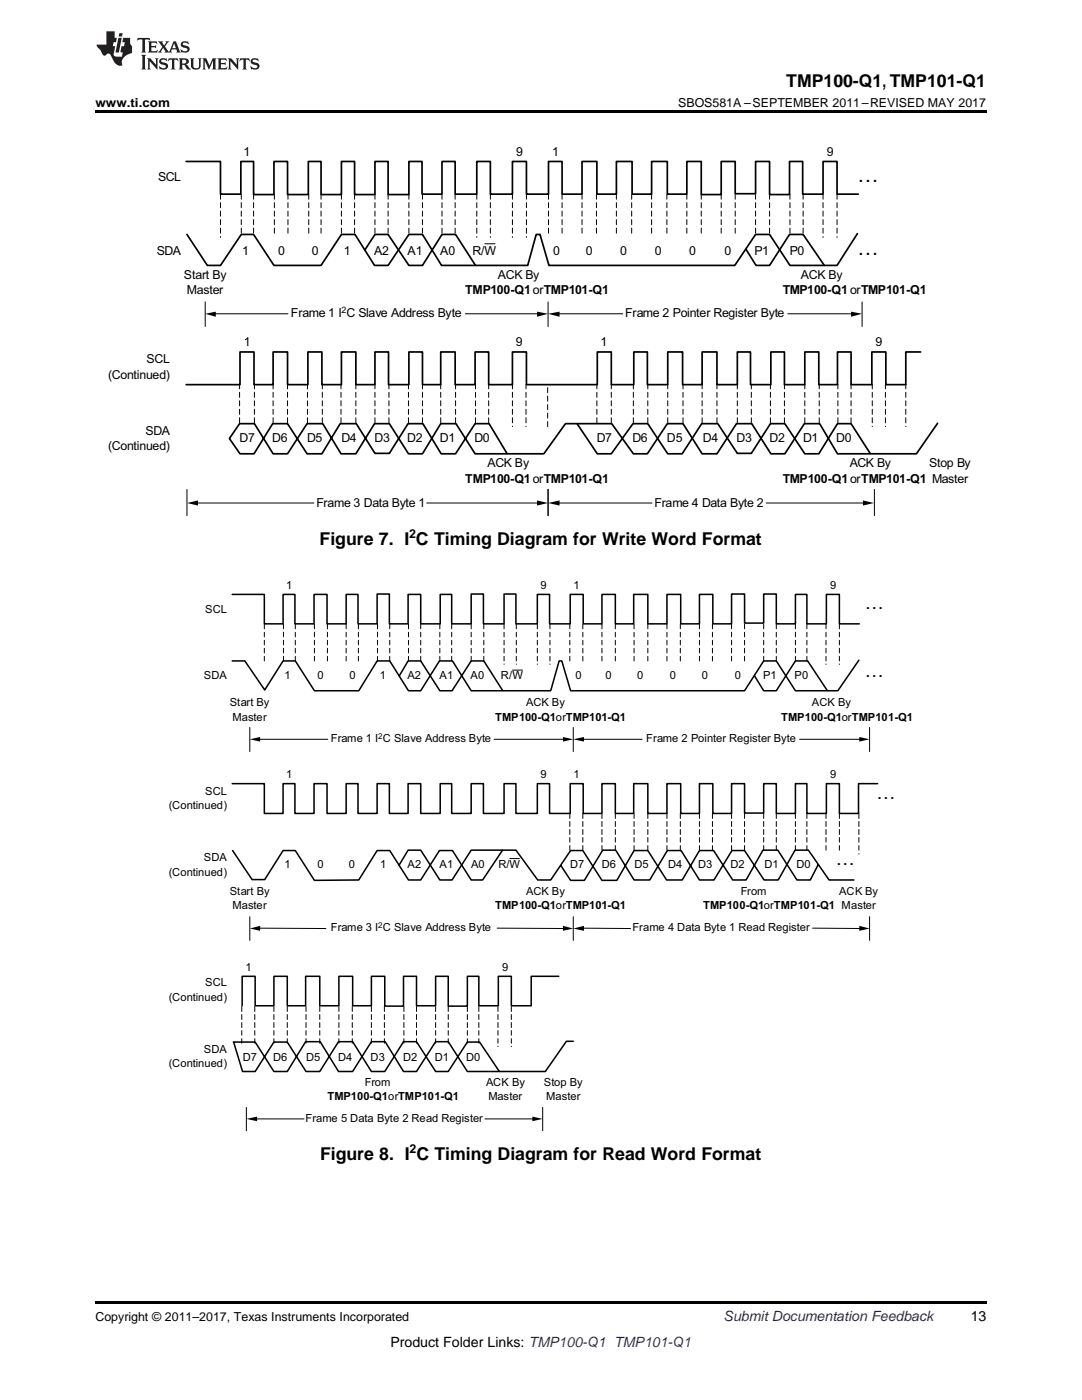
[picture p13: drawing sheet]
<svg xmlns="http://www.w3.org/2000/svg" width="216mm" height="279mm" viewBox="0 0 216 279" stroke-linecap="round" stroke-linejoin="round" font-family="sans-serif">
<defs><g id="words">
<g font-size="4.2">
<text x="171.1" y="36.3">…</text>
<text x="171.1" y="50.9">…</text>
</g>
<g font-size="3.8">
<text x="172.6" y="121.6">…</text>
<text x="172.6" y="135">…</text>
<text x="174.9" y="159.5">…</text>
<text x="166.8" y="172.6">…</text>
</g>
<g font-size="3.5">
<text x="156.9" y="17.3">TMP100-Q1, TMP101-Q1</text>
<text x="63.8" y="108.8">Figure 7. I C Timing Diagram for Write Word Format</text>
<text x="63.9" y="231.6">Figure 8. I C Timing Diagram for Read Word Format</text>
</g>
<text font-size="2.8" fill="#0000c8" x="144.4" y="263.6">Submit Documentation Feedback</text>
<g font-size="2.8">
<text x="193.7" y="263.6">13</text>
<text x="77.9" y="268.9">Product Folder Links: TMP100-Q1 TMP101-Q1</text>
</g>
<g font-size="2.5">
<text x="19" y="21.4">www.ti.com</text>
<text x="135.3" y="21.4">SBOS581A –SEPTEMBER 2011–REVISED MAY 2017</text>
<text x="48.6" y="31.1">1</text>
<text x="103" y="31.1">9</text>
<text x="110.2" y="31.1">1</text>
<text x="165" y="31.1">9</text>
<text x="31.5" y="36.1">SCL</text>
<text x="31.3" y="50.9">SDA</text>
<text x="48.3" y="50.9">1</text>
<text x="55.5" y="50.9">0</text>
<text x="62.2" y="50.9">0</text>
<text x="68.6" y="50.9">1</text>
<text x="74.6" y="50.9">A2</text>
<text x="81.3" y="50.9">A1</text>
<text x="87.8" y="50.9">A0</text>
<text x="94.3" y="50.9">R/W</text>
<text x="110.4" y="50.9">0</text>
<text x="116.9" y="50.9">0</text>
<text x="123.7" y="50.9">0</text>
<text x="130.7" y="50.9">0</text>
<text x="137.5" y="50.9">0</text>
<text x="144.6" y="50.9">0</text>
<text x="150.6" y="50.9">P1</text>
<text x="157.6" y="50.9">P0</text>
<text x="36.7" y="55.6">Start By</text>
<text x="37.3" y="58.6">Master</text>
<text x="92.8" y="58.6">TMP100-Q1orTMP101-Q1</text>
<text x="99.4" y="55.6">ACK By</text>
<text x="156.2" y="58.6">TMP100-Q1 orTMP101-Q1</text>
<text x="159.8" y="55.6">ACK By</text>
<text x="58" y="63.2">Frame 1 I C Slave Address Byte</text>
<text x="124.8" y="63.2">Frame 2 Pointer Register Byte</text>
<text x="48.7" y="69.1">1</text>
<text x="102.9" y="69.1">9</text>
<text x="119.8" y="69.1">1</text>
<text x="174.7" y="69.1">9</text>
<text x="21.6" y="75.6">(Continued)</text>
<text x="29.3" y="72.5">SCL</text>
<text x="21.6" y="89.8">(Continued)</text>
<text x="29" y="86.8">SDA</text>
<text x="47.8" y="88.3">D7</text>
<text x="54.3" y="88.3">D6</text>
<text x="61.3" y="88.3">D5</text>
<text x="68.1" y="88.3">D4</text>
<text x="74.7" y="88.3">D3</text>
<text x="81.2" y="88.3">D2</text>
<text x="87.8" y="88.3">D1</text>
<text x="94.7" y="88.3">D0</text>
<text x="119.1" y="88.3">D7</text>
<text x="126.2" y="88.3">D6</text>
<text x="133.1" y="88.3">D5</text>
<text x="140.3" y="88.3">D4</text>
<text x="146.9" y="88.3">D3</text>
<text x="153.6" y="88.3">D2</text>
<text x="160.3" y="88.3">D1</text>
<text x="166.9" y="88.3">D0</text>
<text x="97.2" y="93.3">ACK By</text>
<text x="169.5" y="93.3">ACK By</text>
<text x="185.4" y="93.3">Stop By</text>
<text x="63.1" y="101.1">Frame 3 Data Byte 1</text>
<text x="92.8" y="96.3">TMP100-Q1orTMP101-Q1</text>
<text x="130.6" y="101.1">Frame 4 Data Byte 2</text>
<text x="156.2" y="96.3">TMP100-Q1orTMP101-Q1 Master</text>
<text x="81.6" y="107.4">2</text>
<text x="81.7" y="230.2">2</text>
<text x="19" y="263.6">Copyright © 2011–2017, Texas Instruments Incorporated</text>
</g>
<g font-size="2.2">
<text x="57.1" y="117.5">1</text>
<text x="107.8" y="117.5">9</text>
<text x="114.5" y="117.5">1</text>
<text x="165.7" y="117.5">9</text>
<text x="40.9" y="122.3">SCL</text>
<text x="40.7" y="135.6">SDA</text>
<text x="56.8" y="135.6">1</text>
<text x="63.3" y="135.6">0</text>
<text x="69.7" y="135.6">0</text>
<text x="75.8" y="135.6">1</text>
<text x="81.3" y="135.6">A2</text>
<text x="87.7" y="135.6">A1</text>
<text x="93.9" y="135.6">A0</text>
<text x="100" y="135.6">R/W</text>
<text x="114.8" y="135.6">0</text>
<text x="120.8" y="135.6">0</text>
<text x="127.1" y="135.6">0</text>
<text x="133.7" y="135.6">0</text>
<text x="140" y="135.6">0</text>
<text x="146.7" y="135.6">0</text>
<text x="152.3" y="135.6">P1</text>
<text x="158.6" y="135.6">P0</text>
<text x="45.9" y="140.9">Start By</text>
<text x="46.4" y="143.8">Master</text>
<text x="98.8" y="143.8">TMP100-Q1orTMP101-Q1</text>
<text x="105" y="140.9">ACK By</text>
<text x="155.9" y="143.8">TMP100-Q1orTMP101-Q1</text>
<text x="162" y="140.9">ACK By</text>
<text x="66" y="148">Frame 1 I C Slave Address Byte</text>
<text x="129" y="148">Frame 2 Pointer Register Byte</text>
<text x="57.1" y="155.3">1</text>
<text x="107.8" y="155.3">9</text>
<text x="114.5" y="155.3">1</text>
<text x="165.7" y="155.3">9</text>
<text x="33.7" y="161.5">(Continued)</text>
<text x="40.9" y="158.7">SCL</text>
<text x="40.7" y="171.9">SDA</text>
<text x="56.8" y="173.3">1</text>
<text x="63.3" y="173.3">0</text>
<text x="69.6" y="173.3">0</text>
<text x="75.9" y="173.3">1</text>
<text x="81.3" y="173.3">A2</text>
<text x="87.7" y="173.3">A1</text>
<text x="94" y="173.3">A0</text>
<text x="99.5" y="173.3">R/W</text>
<text x="113.8" y="173.3">D7</text>
<text x="120.1" y="173.3">D6</text>
<text x="126.6" y="173.3">D5</text>
<text x="133.3" y="173.3">D4</text>
<text x="139.3" y="173.3">D3</text>
<text x="145.8" y="173.3">D2</text>
<text x="152.5" y="173.3">D1</text>
<text x="158.9" y="173.3">D0</text>
<text x="33.7" y="174.8">(Continued)</text>
<text x="45.9" y="178.7">Start By</text>
<text x="105" y="178.7">ACK By</text>
<text x="147.8" y="178.7">From</text>
<text x="167.5" y="178.7">ACK By</text>
<text x="46.4" y="181.5">Master</text>
<text x="66" y="185.8">Frame 3 I C Slave Address Byte</text>
<text x="98.8" y="181.5">TMP100-Q1orTMP101-Q1</text>
<text x="126.2" y="185.8">Frame 4 Data Byte 1 Read Register</text>
<text x="140.3" y="181.5">TMP100-Q1orTMP101-Q1 Master</text>
<text x="40.9" y="196.8">SCL</text>
<text x="49" y="193.8">1</text>
<text x="100.2" y="193.8">9</text>
<text x="33.7" y="199.7">(Continued)</text>
<text x="33.7" y="212.9">(Continued)</text>
<text x="40.7" y="210.1">SDA</text>
<text x="48.5" y="211.7">D7</text>
<text x="54.5" y="211.7">D6</text>
<text x="61.1" y="211.7">D5</text>
<text x="67.5" y="211.7">D4</text>
<text x="74" y="211.7">D3</text>
<text x="80.5" y="211.7">D2</text>
<text x="86.8" y="211.7">D1</text>
<text x="93" y="211.7">D0</text>
<text x="65.3" y="219.5">TMP100-Q1orTMP101-Q1</text>
<text x="72.8" y="216.7">From</text>
<text x="97" y="216.7">ACK By</text>
<text x="97.4" y="219.5">Master</text>
<text x="108.5" y="216.7">Stop By</text>
<text x="109" y="219.5">Master</text>
<text x="61" y="223.8">Frame 5 Data Byte 2 Read Register</text>
</g>
<text font-size="1.8" x="68.1" y="62.5">2</text>
<g font-size="1.6">
<text x="75.5" y="147.4">2</text>
<text x="75.5" y="185.2">2</text>
</g>
</g></defs>
<path d="M19 22h177.8v.5h-177.8zM19 259.7h177.8v.5h-177.8z" fill="#000"/>
<path d="M46.3 118.6h6.4v5.9h3.8v-5.9h2.3v5.9h3.9v-5.9h2.6v5.9h3.8v-5.9h2.3v5.9h3.9v-5.9h2.4v5.9h3.7v-5.9h2.5v5.9h3.9v-5.9h2.3v5.9h3.9v-5.9h2.5v5.9h4.1v-5.9h2.3v5.9h4.3v-5.9h2.5v5.9h4.1v-5.9h2.6v5.9h3.7v-5.9h2.7v5.9h3.6v-5.9h2.9v5.9h3.8v-5.9h2.7v5.9h3.8v-5.9h2.6v5.9h3.8v-5.9h2.6v5.7h3.8v-5.7h2.5v5.9h3.8v-5.9h2.3v5.9h3.9v-5.9h2.6v5.9h4M79.7 134.9l1.7-3h2.5l3.9 6h2.4l3.8-6h2.5l3.8 5.9M150.6 134.9l1.8 3h2.5l3.8-6h2.5l3.8 5.9M171.4 131.7l-4.2 6.2h-8.5l-3.8-6h-2.5l-3.8 6h-34.7l-1.8-6h-.5l-1.7 6h-15.9l-3.7-6h-2.6l-3.8 6h-2.4l-3.7-6h-2.5l-3.7 6h-8.9l-3.8-6h-2.4l-3.7 5.8-3.9-5.8h-2.6M46.3 156.4h6.4v5.9h3.8v-5.9h2.3v5.9h3.9v-5.9h2.6v5.9h3.8v-5.9h2.3v5.9h3.9v-5.9h2.4v5.9h3.7v-5.9h2.5v5.9h3.9v-5.9h2.3v5.9h3.9v-5.9h2.5v5.9h4.1v-5.9h2.3v5.9h4.3v-5.9h2.5v5.9h4.1v-5.9h2.6v5.9h3.7v-5.9h2.7v5.9h3.6v-5.9h2.9v5.9h3.8v-5.9h2.7v5.9h3.8v-5.9h2.6v5.9h3.8v-5.9h2.6v5.9h3.8v-5.9h2.5v5.9h3.8v-5.9h2.3v5.9h3.9v-5.9h2.6v5.9h3.8v-5.9h3.8M46.4 169.7l3.9 5.8h2.5l3.7-5.8h2.4l3.8 6 8.9-.1 3.7-5.9h2.5l3.7 5.9h2.4l3.8-5.9h2.6l3.7 5.9h2.3l4-5.9h2.6l4.4 5.9h2.6l4-5.9h2.4l3.8 6h3l3.4-6h2.8l3.7 5.9h3.1l3.5-5.9h2.8l3.8 5.9h2.7l3.3-5.9h3l3.8 5.9h2.7l1.5-3M100.3 169.7h-6.3l-3.8 5.9h-2.4l-3.9-5.9h-2.5l-1.8 3M111.9 172.8l2 2.9h2.7l3.7-6h2.6l3.6 5.9h3.1l3.6-5.9h2.7l3.7 5.9h2.9l3.6-5.9h2.5l3.9 5.9h2.8l3.3-5.9h2.7l4.1 5.9h5M111.5 194.8h-5.5v5.9h-4v-5.9h-2.6v5.9h-3.9v-5.9h-2.2v6h-3.9v-6h-2.5v5.9h-3.8v-5.9h-2.6v6h-3.7v-6h-2.7v5.9h-3.7v-5.9h-2.8v5.9h-3.8v-5.9h-2.8v5.9h-3.7v-5.9h-2.6v5.9h-3.8v-5.9h-2.6v5.9M46.6 208l1.8 5.8h2.5l3.8-5.8h2.6l3.8 5.8h2.7l3.7-5.9h2.9l3.7 5.9h2.7l3.7-5.9h2.6l3.8 5.9h2.5l3.9-5.8h2.4l3.9 5.8M114.4 207.8h-1.4l-4.2 6h-15.5l-3.9-5.9h-2.5l-3.8 5.9h-2.6l-3.6-5.9h-2.8l-3.7 5.9h-2.9l-3.6-5.9h-2.9l-3.7 5.9h-2.6l-3.8-5.8h-4.3" fill="none" stroke="#000" stroke-width=".31"/>
<g fill="none" stroke="#000" stroke-width=".2">
<path d="M44 38.8v1M48.1 38.8v1M50.6 38.8v1M54.7 38.8v1M57.5 38.8v1M61.6 38.8v1M64.1 38.8v1M68.1 38.8v1M70.8 38.8v1M74.8 38.8v1M77.4 38.8v1M81.6 38.8v1"/>
<path d="M84.3 38.8v1M88.2 38.8v1M90.8 38.8v1M95.1 38.8v1M97.8 38.8v1M102.2 38.8v1M105 38.8v1M109.4 38.8v1M112.2 38.8v1M116.1 38.8v1M119 38.8v1M123 38.8v1"/>
<path d="M126 38.8v1M130 38.8v1M133.1 38.8v1M137 38.8v1M139.9 38.8v1M143.9 38.8v1M146.7 38.8v1M150.8 38.8v1M153.6 38.8v1M157.6 38.8v1M160.3 38.8v1M164.2 38.8v1"/>
<path d="M167 38.8v1M44 40.4v1.1M44 42.1v1M44 43.8v1M44 45.5v1M44 47.2v.2M48.1 40.4v1.1M48.1 42.1v1M48.1 43.8v1M48.1 45.5v1M50.6 40.4v1.1M50.6 42.1v1"/>
<path d="M50.6 43.8v1M50.6 45.5v1M54.7 40.4v1.1M54.7 42.1v1M54.7 43.8v1M54.7 45.5v1M57.5 40.4v1.1M57.5 42.1v1M57.5 43.8v1M57.5 45.5v1M61.6 40.4v1.1M61.6 42.1v1"/>
<path d="M61.6 43.8v1M61.6 45.5v1M64.1 40.4v1.1M64.1 42.1v1M64.1 43.8v1M64.1 45.5v1M68.1 40.4v1.1M68.1 42.1v1M68.1 43.8v1M68.1 45.5v1M70.8 40.4v1.1M70.8 42.1v1"/>
<path d="M70.8 43.8v1M70.8 45.5v1M74.8 40.4v1.1M74.8 42.1v1M74.8 43.8v1M74.8 45.5v1M77.4 40.4v1.1M77.4 42.1v1M77.4 43.8v1M77.4 45.5v1M81.6 40.4v1.1M81.6 42.1v1"/>
<path d="M81.6 43.8v1M81.6 45.5v1M84.3 40.4v1.1M84.3 42.1v1M84.3 43.8v1M84.3 45.5v1M88.2 40.4v1.1M88.2 42.1v1M88.2 43.8v1M88.2 45.5v1M90.8 40.4v1.1M90.8 42.1v1"/>
<path d="M90.8 43.8v1M90.8 45.5v1M95.1 40.4v1.1M95.1 42.1v1M95.1 43.8v1M95.1 45.5v1M95.1 47.2v.2M96.7 48.7h2.1M97.8 40.4v1.1M97.8 42.1v1M97.8 43.8v1M97.8 45.5v1"/>
<path d="M97.8 47.2v.2M102.2 40.4v1.1M102.2 42.1v1M102.2 43.8v1M102.2 45.5v1M102.2 47.2v.2M105 40.4v1.1M105 42.1v1M105 43.8v1M105 45.5v1M105 47.2v.2M109.4 40.4v1.1"/>
<path d="M109.4 42.1v1M109.4 43.8v1M109.4 45.5v1M112.2 40.4v1.1M112.2 42.1v1M112.2 43.8v1M112.2 45.5v1M116.1 40.4v1.1M116.1 42.1v1M116.1 43.8v1M116.1 45.5v1M119 40.4v1.1"/>
<path d="M119 42.1v1M119 43.8v1M119 45.5v1M123 40.4v1.1M123 42.1v1M123 43.8v1M123 45.5v1M126 40.4v1.1M126 42.1v1M126 43.8v1M126 45.5v1M130 40.4v1.1"/>
<path d="M130 42.1v1M130 43.8v1M130 45.5v1M133.1 40.4v1.1M133.1 42.1v1M133.1 43.8v1M133.1 45.5v1M137 40.4v1.1M137 42.1v1M137 43.8v1M137 45.5v1M139.9 40.4v1.1"/>
<path d="M139.9 42.1v1M139.9 43.8v1M139.9 45.5v1M143.9 40.4v1.1M143.9 42.1v1M143.9 43.8v1M143.9 45.5v1M146.7 40.4v1.1M146.7 42.1v1M146.7 43.8v1M146.7 45.5v1M150.8 40.4v1.1"/>
<path d="M150.8 42.1v1M150.8 43.8v1M150.8 45.5v1M153.6 40.4v1.1M153.6 42.1v1M153.6 43.8v1M153.6 45.5v1M157.6 40.4v1.1M157.6 42.1v1M157.6 43.8v1M157.6 45.5v1M160.3 40.4v1.1"/>
<path d="M160.3 42.1v1M160.3 43.8v1M160.3 45.5v1M164.2 40.4v1.1M164.2 42.1v1M164.2 43.8v1M164.2 45.5v1M164.2 47.2v.2M167 40.4v1.1M167 42.1v1M167 43.8v1M167 45.5v1"/>
<path d="M167 47.2v.2M40.9 60.3v4.9M42.2 62.6h15.3M47.8 76.7v.9M47.8 78.3v1M47.8 80v1M50.8 76.7v.9M50.8 78.3v1M50.8 80v1M54.5 76.7v.9M54.5 78.3v1M54.5 80v1"/>
<path d="M57.4 76.7v.9M57.4 78.3v1M57.4 80v1M61.4 76.7v.9M61.4 78.3v1M61.4 80v1M64.3 76.7v.9M64.3 78.3v1M64.3 80v1M68 76.7v.9M68 78.3v1M68 80v1"/>
<path d="M71 76.7v.9M71 78.3v1M71 80v1M74.8 76.7v.9M74.8 78.3v1M74.8 80v1M77.6 76.7v.9M77.6 78.3v1M77.6 80v1M81.5 76.7v.9M81.5 78.3v1M81.5 80v1"/>
<path d="M84.3 76.7v.9M84.3 78.3v1M84.3 80v1M87.9 76.7v.9M87.9 78.3v1M87.9 80v1M90.9 76.7v.9M90.9 78.3v1M90.9 80v1M92.9 62.6h15.1M94.9 76.7v.9M94.9 78.3v1"/>
<path d="M94.9 80v1M97.5 76.7v.9M97.5 78.3v1M97.5 80v1M102.2 76.7v.9M102.2 78.3v1M102.2 80v1M105 76.7v.9M105 78.3v1M105 80v1M109.3 77.4v1M109.3 79v1.1"/>
<path d="M109.4 60.3v4.9M110.6 62.6h13.7M119.1 76.7v.9M119.1 78.3v1M119.1 80v1M122 76.7v.9M122 78.3v1M122 80v1M126.4 76.7v.9M126.4 78.3v1M126.4 80v1M129.3 76.7v.9"/>
<path d="M129.3 78.3v1M129.3 80v1M133.2 76.7v.9M133.2 78.3v1M133.2 80v1M136.3 76.7v.9M136.3 78.3v1M136.3 80v1M140.1 76.7v.9M140.1 78.3v1M140.1 80v1M143.1 76.7v.9"/>
<path d="M143.1 78.3v1M143.1 80v1M147.1 76.7v.9M147.1 78.3v1M147.1 80v1M149.9 76.7v.9M149.9 78.3v1M149.9 80v1M153.7 76.7v.9M153.7 78.3v1M153.7 80v1M156.5 76.7v.9"/>
<path d="M156.5 78.3v1M156.5 80v1M157.2 62.6h13.5M160.6 76.7v.9M160.6 78.3v1M160.6 80v1M163.5 76.7v.9M163.5 78.3v1M163.5 80v1M167.2 76.7v.9M167.2 78.3v1M167.2 80v1"/>
<path d="M169.8 76.7v.9M169.8 78.3v1M169.8 80v1M172 60.3v4.9M174.1 76.7v.9M174.1 78.3v1M174.1 80v1M176.7 76.7v.9M176.7 78.3v1M176.7 80v1M180.7 76.7v.9M180.7 78.3v1"/>
<path d="M180.7 80v1M37.3 97.7v5.2M47.8 81.7v1M47.8 83.4v1M50.8 81.7v1M50.8 83.4v1M54.5 81.7v1M54.5 83.4v1M57.4 81.7v1M57.4 83.4v1M61.4 81.7v1M61.4 83.4v1"/>
<path d="M64.3 81.7v1M64.3 83.4v1M68 81.7v1M68 83.4v1M71 81.7v1M71 83.4v1M74.8 81.7v1M74.8 83.4v1M77.6 81.7v1M77.6 83.4v1M81.5 81.7v1M81.5 83.4v1"/>
<path d="M84.3 81.7v1M84.3 83.4v1M87.9 81.7v1M87.9 83.4v1M90.9 81.7v1M90.9 83.4v1M94.9 81.7v1M94.9 83.4v1M97.5 81.7v1M97.5 83.4v1M102.2 81.7v1M102.2 83.4v1"/>
<path d="M102.2 85.1h.1M105 81.7v1M105 83.4v1M105 85.1h.1M109.3 80.7v1.1M109.3 82.4v1.1M109.3 84.1v1M109.4 97.7v5.2M119.1 81.7v1M119.1 83.4v1M122 81.7v1M122 83.4v1"/>
<path d="M126.4 81.7v1M126.4 83.4v1M129.3 81.7v1M129.3 83.4v1M133.2 81.7v1M133.2 83.4v1M136.3 81.7v1M136.3 83.4v1M140.1 81.7v1M140.1 83.4v1M143.1 81.7v1M143.1 83.4v1"/>
<path d="M147.1 81.7v1M147.1 83.4v1M149.9 81.7v1M149.9 83.4v1M153.7 81.7v1M153.7 83.4v1M156.5 81.7v1M156.5 83.4v1M160.6 81.7v1M160.6 83.4v1M163.5 81.7v1M163.5 83.4v1"/>
<path d="M167.2 81.7v1M167.2 83.4v1M169.8 81.7v1M169.8 83.4v1M174.1 81.7v1M174.1 83.4v1M174.1 85.1h.1M174.5 97.7v5.2M176.7 81.7v1M176.7 83.4v1M176.7 85.1h.1M180.7 81.7v1"/>
<path d="M180.7 83.4v1M180.7 85.1h.1M38.7 100.4h23.9M85.1 100.4h23.2M110.8 100.4h19.3M152.9 100.4h20.4M52.7 124.6v.9M52.7 126.2v.9M52.7 127.8v.9M52.7 129.4v.9M52.7 131v.9M56.6 124.6v.9"/>
<path d="M56.6 126.2v.9M56.6 127.8v.9M56.6 129.4v.9M56.6 131v.9M58.9 124.6v.9M58.9 126.2v.9M58.9 127.8v.9M58.9 129.4v.9M58.9 131v.9M62.7 124.6v.9M62.7 126.2v.9M62.7 127.8v.9"/>
<path d="M62.7 129.4v.9M62.7 131v.9M65.3 124.6v.9M65.3 126.2v.9M65.3 127.8v.9M65.3 129.4v.9M65.3 131v.9M69.1 124.6v.9M69.1 126.2v.9M69.1 127.8v.9M69.1 129.4v.9M69.1 131v.9"/>
<path d="M71.5 124.6v.9M71.5 126.2v.9M71.5 127.8v.9M71.5 129.4v.9M71.5 131v.9M75.3 124.6v.9M75.3 126.2v.9M75.3 127.8v.9M75.3 129.4v.9M75.3 131v.9M77.8 124.6v.9M77.8 126.2v.9"/>
<path d="M77.8 127.8v.9M77.8 129.4v.9M77.8 131v.9M81.5 124.6v.9M81.5 126.2v.9M81.5 127.8v.9M81.5 129.4v.9M81.5 131v.9M83.9 124.6v.9M83.9 126.2v.9M83.9 127.8v.9M83.9 129.4v.9"/>
<path d="M83.9 131v.9M87.8 124.6v.9M87.8 126.2v.9M87.8 127.8v.9M87.8 129.4v.9M87.8 131v.9M90.1 124.6v.9M90.1 126.2v.9M90.1 127.8v.9M90.1 129.4v.9M90.1 131v.9M94 124.6v.9"/>
<path d="M94 126.2v.9M94 127.8v.9M94 129.4v.9M94 131v.9M96.5 124.6v.9M96.5 126.2v.9M96.5 127.8v.9M96.5 129.4v.9M96.5 131v.9M100.6 124.6v.9M100.6 126.2v.9M100.6 127.8v.9"/>
<path d="M100.6 129.4v.9M100.6 131v.9M100.6 132.5v.1M102.3 133.7h1.9M103 124.6v.9M103 126.2v.9M103 127.8v.9M103 129.4v.9M103 131v.9M103 132.5v.1M107.2 124.6v.9M107.2 126.2v.9"/>
<path d="M107.2 127.8v.9M107.2 129.4v.9M107.2 131v.9M107.2 132.5v.1M109.7 124.6v.9M109.7 126.2v.9M109.7 127.8v.9M109.7 129.4v.9M109.7 131v.9M109.7 132.5v.1M113.7 124.6v.9M113.7 126.2v.9"/>
<path d="M113.7 127.8v.9M113.7 129.4v.9M113.7 131v.9M116.3 124.6v.9M116.3 126.2v.9M116.3 127.8v.9M116.3 129.4v.9M116.3 131v.9M120.1 124.6v.9M120.1 126.2v.9M120.1 127.8v.9M120.1 129.4v.9"/>
<path d="M120.1 131v.9M122.8 124.6v.9M122.8 126.2v.9M122.8 127.8v.9M122.8 129.4v.9M122.8 131v.9M126.5 124.6v.9M126.5 126.2v.9M126.5 127.8v.9M126.5 129.4v.9M126.5 131v.9M129.3 124.6v.9"/>
<path d="M129.3 126.2v.9M129.3 127.8v.9M129.3 129.4v.9M129.3 131v.9M133.1 124.6v.9M133.1 126.2v.9M133.1 127.8v.9M133.1 129.4v.9M133.1 131v.9M135.8 124.6v.9M135.8 126.2v.9M135.8 127.8v.9"/>
<path d="M135.8 129.4v.9M135.8 131v.9M139.6 124.6v.9M139.6 126.2v.9M139.6 127.8v.9M139.6 129.4v.9M139.6 131v.9M142.2 124.6v.9M142.2 126.2v.9M142.2 127.8v.9M142.2 129.4v.9M142.2 131v.9"/>
<path d="M146 124.6v.9M146 126.2v.9M146 127.8v.9M146 129.4v.9M146 131v.9M148.6 124.6v.9M148.6 126.2v.9M148.6 127.8v.9M148.6 129.4v.9M148.6 131v.9M152.4 124.6v.9M152.4 126.2v.9"/>
<path d="M152.4 127.8v.9M152.4 129.4v.9M152.4 131v.9M154.9 124.6v.9M154.9 126.2v.9M154.9 127.8v.9M154.9 129.4v.9M154.9 131v.9M158.7 124.6v.9M158.7 126.2v.9M158.7 127.8v.9M158.7 129.4v.9"/>
<path d="M158.7 131v.9M161 124.6v.9M161 126.2v.9M161 127.8v.9M161 129.4v.9M161 131v.9M164.8 124.6v.9M164.8 126.2v.9M164.8 127.8v.9M164.8 129.4v.9M164.8 131v.9M164.8 132.5v.1"/>
<path d="M167.5 124.6v.9M167.5 126.2v.9M167.5 127.8v.9M167.5 129.4v.9M167.5 131v.9M167.5 132.5v.1M49.8 145.2v4.8M51.1 147.5h14.3M98.6 147.5h14.5M114.4 145.2v4.8M115.6 147.5h12.5M159.6 147.5h12.7"/>
<path d="M173.5 145.2v4.8M101.7 171.3h1.9M113.7 162.3v1M113.7 163.9v1M113.7 165.5v1M113.7 167.1v1M113.7 168.8v.9M116.3 162.3v1M116.3 163.9v1M116.3 165.5v1M116.3 167.1v1M116.3 168.8v.9"/>
<path d="M120.1 162.3v1M120.1 163.9v1M120.1 165.5v1M120.1 167.1v1M120.1 168.8v.9M122.8 162.3v1M122.8 163.9v1M122.8 165.5v1M122.8 167.1v1M122.8 168.8v.9M126.5 162.3v1M126.5 163.9v1"/>
<path d="M126.5 165.5v1M126.5 167.1v1M126.5 168.8v.9M129.3 162.3v1M129.3 163.9v1M129.3 165.5v1M129.3 167.1v1M129.3 168.8v.9M133.1 162.3v1M133.1 163.9v1M133.1 165.5v1M133.1 167.1v1"/>
<path d="M133.1 168.8v.9M135.8 162.3v1M135.8 163.9v1M135.8 165.5v1M135.8 167.1v1M135.8 168.8v.9M139.6 162.3v1M139.6 163.9v1M139.6 165.5v1M139.6 167.1v1M139.6 168.8v.9M142.2 162.3v1"/>
<path d="M142.2 163.9v1M142.2 165.5v1M142.2 167.1v1M142.2 168.8v.9M146 162.3v1M146 163.9v1M146 165.5v1M146 167.1v1M146 168.8v.9M148.6 162.3v1M148.6 163.9v1M148.6 165.5v1"/>
<path d="M148.6 167.1v1M148.6 168.8v.9M152.4 162.3v1M152.4 163.9v1M152.4 165.5v1M152.4 167.1v1M152.4 168.8v.9M154.9 162.3v1M154.9 163.9v1M154.9 165.5v1M154.9 167.1v1M154.9 168.8v.9"/>
<path d="M158.7 162.3v1M158.7 163.9v1M158.7 165.5v1M158.7 167.1v1M158.7 168.8v.9M161 162.3v1M161 163.9v1M161 165.5v1M161 167.1v1M161 168.8v.9M164.8 162.3v1M164.8 163.9v1"/>
<path d="M164.8 165.5v1M164.8 167.1v1M164.8 168.8v.9M167.5 162.3v1M167.5 163.9v1M167.5 165.5v1M167.5 167.1v1M167.5 168.8v.9M171.4 162.3v1M171.4 163.9v1M171.4 165.5v1M171.4 167.1v1"/>
<path d="M171.4 168.8v.9M171.4 170.4h.1M49.8 182.9v4.8M51.1 185.2l13.9 .1M99.2 185.2l13.9 .1M114.4 182.9v4.8M115.6 185.2l10.2 .1M162.1 185.2l10.2 .1M173.5 182.9v4.8M48.2 200.9v1M48.2 202.5v1M48.2 204.1v1"/>
<path d="M48.2 205.7v.9M48.2 207.3v.9M50.8 200.9v1M50.8 202.5v1M50.8 204.1v1M50.8 205.7v.9M50.8 207.3v.9M54.7 200.9v1M54.7 202.5v1M54.7 204.1v1M54.7 205.7v.9M54.7 207.3v.9"/>
<path d="M57.3 200.9v1M57.3 202.5v1M57.3 204.1v1M57.3 205.7v.9M57.3 207.3v.9M61.1 200.9v1M61.1 202.5v1M61.1 204.1v1M61.1 205.7v.9M61.1 207.3v.9M63.8 200.9v1M63.8 202.5v1"/>
<path d="M63.8 204.1v1M63.8 205.7v.9M63.8 207.3v.9M67.6 200.9v1M67.6 202.5v1M67.6 204.1v1M67.6 205.7v.9M67.6 207.3v.9M70.3 200.9v1M70.3 202.5v1M70.3 204.1v1M70.3 205.7v.9"/>
<path d="M70.3 207.3v.9M74.1 200.9v1M74.1 202.5v1M74.1 204.1v1M74.1 205.7v.9M74.1 207.3v.9M76.7 200.9v1M76.7 202.5v1M76.7 204.1v1M76.7 205.7v.9M76.7 207.3v.9M80.6 200.9v1"/>
<path d="M80.6 202.5v1M80.6 204.1v1M80.6 205.7v.9M80.6 207.3v.9M83.1 200.9v1M83.1 202.5v1M83.1 204.1v1M83.1 205.7v.9M83.1 207.3v.9M86.9 200.9v1M86.9 202.5v1M86.9 204.1v1"/>
<path d="M86.9 205.7v.9M86.9 207.3v.9M89.4 200.9v1M89.4 202.5v1M89.4 204.1v1M89.4 205.7v.9M89.4 207.3v.9M93.3 200.9v1M93.3 202.5v1M93.3 204.1v1M93.3 205.7v.9M93.3 207.3v.9"/>
<path d="M95.5 200.9v1M95.5 202.5v1M95.5 204.1v1M95.5 205.7v.9M95.5 207.3v.9M99.4 200.9v1M99.4 202.5v1M99.4 204.1v1M99.4 205.7v.9M99.4 207.3v.9M99.4 208.8v.1M102 200.9v1"/>
<path d="M102 202.5v1M102 204.1v1M102 205.7v.9M102 207.3v.9M102 208.8v.1M49.2 221v4.7M50.4 223.3h10.3M96.8 223.3h10.3M108.3 221v4.7"/>
</g>
<g fill="#000">
<path d="M40.9 62.6l2.2-.4v1zM107.2 62.2l2.2 .4-2.2 .6zM109.4 62.6l2.2-.4v1zM169.8 62.2l2.2 .4-2.2 .6zM37.3 100.4l2.2-.5v1zM109.4 100.4l2.2-.5v1zM107.2 99.9l2.2 .5-2.2 .5zM172.2 99.9l2.2 .5-2.2 .5zM49.8 147.5l2.1-.4v.9zM112.3 147.1l2.1 .4-2.1 .5zM114.4 147.5l2.1-.4v.9zM171.5 147.1l2 .4-2 .5z"/>
<path d="M49.8 185.3l2.1-.5v1zM112.3 184.8l2.1 .5-2.1 .5zM114.4 185.3l2.1-.5v1zM171.5 184.8l2 .5-2 .5zM49.2 223.3l2.1-.5v1zM106.2 222.8l2.1 .5-2.1 .5z"/>
</g>
<path d="M37.1 32.2h6.9v6.5h4.1v-6.5h2.5v6.6h4.1v-6.6h2.7v6.6h4.1v-6.6h2.6v6.6h4v-6.6h2.7v6.6h4v-6.6h2.6v6.6h4.2v-6.6h2.6v6.5h4v-6.5h2.6v6.5h4.3v-6.5h2.7v6.5h4.4v-6.5h2.8v6.5h4.4v-6.5h2.8v6.5h3.9v-6.5h3v6.5h3.9v-6.5h3.1v6.5h3.9v-6.5h3.2v6.5h3.8v-6.5h2.9v6.6h4v-6.6h2.8v6.5h4.1v-6.5h2.8v6.6h3.9v-6.6h2.7v6.5h4v-6.5h2.8v6.5h4.3M72.8 49.9l2-3.1h2.6l4.2 6.2h2.7l3.9-6.2h2.7l4 6.2M148.9 49.8l2 3.2h2.7l3.9-6.2h2.8l4.2 6.2M171.1 46.6l-4.1 6.4h-9.4l-4-6.2h-2.8l-4.2 6.2h-37.1l-1.7-6.2h-.8l-1.7 6.2h-17.2l-3.8-6.2h-2.7l-4.2 6.2h-2.7l-3.9-6.2h-2.7l-4 6.2h-9.4l-4.1-6.2h-2.5l-4.1 6.2h-2.6l-4.1-6.2M183.7 70.2h-3v6.6h-3.9v-6.6h-2.8v6.6h-4.2v-6.6h-2.7v6.6h-3.7v-6.6h-2.8v6.6h-4.1v-6.6h-2.7v6.6h-4v-6.6h-2.7v6.6h-4v-6.6h-3v6.6h-3.9v-6.6h-3v6.6h-4v-6.6h-2.7v6.6h-4.5v-6.6h-2.8v6.6h-14.2v-6.6h-2.8v6.6h-4.7v-6.6h-2.7v6.6h-4v-6.6h-2.9v6.6h-3.6v-6.6h-2.7v6.6h-4.1v-6.6h-2.7v6.6h-3.8v-6.6h-2.9v6.6h-3.9v-6.6h-2.8v6.6h-4v-6.6h-2.9v6.6h-3.8v-6.6h-2.8v6.6h-10.8M115.2 84.6l4 6h2.8l4.3-6h3l3.9 6h2.9l3.9-6h3.2l3.9 5.9h2.8l3.8-5.9h2.9l4 6h2.8l3.7-6h2.7l3.8 5.9M187.1 84.5l-4.2 6.1h-15.8l-3.5-6h-3.1l-3.9 6h-2.8l-3.8-6h-3l-3.9 6h-3l-3.8-6h-3.1l-4 6h-2.8l-4.3-6h-9.3l-4.3 6h-13.7l-3.8-6h-3.1l-3.6 6h-2.8l-3.8-6h-3l-3.7 6h-3l-3.6-6h-3.1l-3.9 6h-2.9l-3.7-6h-3l-2 2.9 2.1 3.1h2.8l3.7-6h3l3.9 6h2.9l3.7-6h3.2l3.7 5.9h2.9l3.7-5.9h3l3.6 6h2.9l3.9-6h2.8l3.5 5.9" fill="none" stroke="#000" stroke-width=".34"/>
<g fill="#231f20">
<path d="M27.5 7.6l-.1 .5 .4-.2h.6v.1v2.1l-.2 .4h1l-.3-.4v-2.1l.1-.1h.5l.5 .2-.2-.5zM29.5 8.3l.2 .3v1.5l-.2 .4h1.8l.2-.6a1.04 1.04 0 0 1-1.3 .2v-.7h.6l.3 .2v-.6l-.3 .2h-.6v-.6l.8-.1 .4 .3-.2-.5zM31.5 8.3l.9 1.1-.9 1.1h.8l-.2-.2 .5-.7 .4 .7-.2 .2h1.5l-.1-.2 .1-.4h.9l.1 .4-.2 .2h1l-.3-.3-.7-1.9h-.5l-.9 2-.8-1 .9-1h-.8l.1 .3-.3 .5-.4-.6 .2-.2zM34.7 8.6l.4 1h-.7zM36.3 8.4a.63 .63 0 0 0-.2 .7 .63 .63 0 0 0 .6 .4l.6 .2 .1 .2a.75 .75 0 0 1-.7 .4 .75 .75 0 0 1-.6-.5l.1 .7 .1-.1a1.11 1.11 0 0 0 1.5-.6 1.13 1.13 0 0 0-1.2-.8l-.1-.4a1.04 1.04 0 0 1 1.2 .2l-.2-.5-.1 .1-.5-.2zM28.2 10.9l.2 .4v2.2l-.2 .4h1l-.3-.4v-2.2l.3-.4zM29.3 11.6l.3 .4v1.5l-.3 .4h.8l-.2-.4v-1.3l1.5 1.7v-1.9l.2-.4h-.7l.2 .4v.9l-1.1-1.3zM32 11.8a.62 .62 0 0 0-.2 .7 .62 .62 0 0 0 .6 .4l.6 .1 .1 .3a.76 .76 0 0 1-.7 .3 .76 .76 0 0 1-.6-.4l.1 .7 .1-.1a1.11 1.11 0 0 0 1.5-.6 1.13 1.13 0 0 0-1.2-.8l-.1-.4a1.04 1.04 0 0 1 1.2 .2l-.2-.6-.1 .1-.5-.1zM33.7 11.6l-.2 .6a.61 .61 0 0 1 .8-.3v1.6l-.2 .4h.9l-.2-.4v-1.6a.63 .63 0 0 1 .8 .3l-.2-.6zM35.6 11.6l.3 .4v1.5l-.3 .4h1l-.2-.2v-.8l.5 .2a.76 .76 0 0 0 1.2 .7l-1-1a.58 .58 0 0 0 .6-.5 .58 .58 0 0 0-.5-.6zM36.4 11.9h.1a.45 .45 0 0 1 .5 .1 .45 .45 0 0 1 .1 .5l-.7 .2zM37.9 11.6l.2 .2a2.17 2.17 0 0 0 .3 1.9 .99 .99 0 0 0 1.6-.6v-1.1l.2-.4h-.7l.2 .2a1.92 1.92 0 0 1-.2 1.8 .6 .6 0 0 1-.9-.5v-1.1l.2-.4zM40.4 11.6l.2 .4v1.5l-.2 .4h.7l-.2-.4v-1.4l.8 1.8 .8-1.8v1.4l-.2 .4h.9l-.2-.4v-1.5l.2-.4h-.8l-.6 1.5-.6-1.5zM43.4 11.6l.2 .4v1.5l-.2 .4h1.8l.2-.6a1.04 1.04 0 0 1-1.3 .1v-.6h.5l.4 .2v-.6l-.4 .2h-.5v-.7h.8l.3 .3-.1-.6zM45.5 11.6l.2 .4v1.5l-.2 .4h.7l-.2-.4v-1.3l1.5 1.7v-1.9l.2-.4h-.7l.2 .4v.9l-1.1-1.3zM47.9 11.6l-.1 .6a.61 .61 0 0 1 .8-.3v1.6l-.3 .4h1l-.3-.4 .1-1.6a.63 .63 0 0 1 .7 .3l-.1-.6zM50.2 11.8a.62 .62 0 0 0-.2 .7 .62 .62 0 0 0 .6 .4l.6 .1 .2 .3a.76 .76 0 0 1-.8 .3 .76 .76 0 0 1-.6-.4l.1 .7 .2-.1a1.11 1.11 0 0 0 1.5-.6 1.13 1.13 0 0 0-1.3-.8l-.1-.4a1.04 1.04 0 0 1 1.2 .2l-.1-.6-.2 .1-.5-.1z"/>
<path d="M21.2 6.3v2.6h-1.9l.1 .4 .7 .9a.91 .91 0 0 0 1 .8 .56 .56 0 0 1 .5-.3 .56 .56 0 0 1 .5 .3l.4 .8a1.53 1.53 0 0 0 1.9 1.2 1.54 1.54 0 0 1 1-2.1l.9-.3v-1.4a1.52 1.52 0 0 1-.3-1.6h-1.4l-.2 .8h.5l-.2 .8h-.4l-.2 1v.2l.4 .1-.2 .8a1.93 1.93 0 0 1-1.6-.3l.3-1.8h-.5l.2-.8h.4l.2-.8h-.4v-1.3zM23.6 7.6l-.6 2.9h.7l.6-2.9zM23.8 6.6l-.1 .7h.6l.2-.7z"/>
</g>
<use href="#words"/>
</svg>
